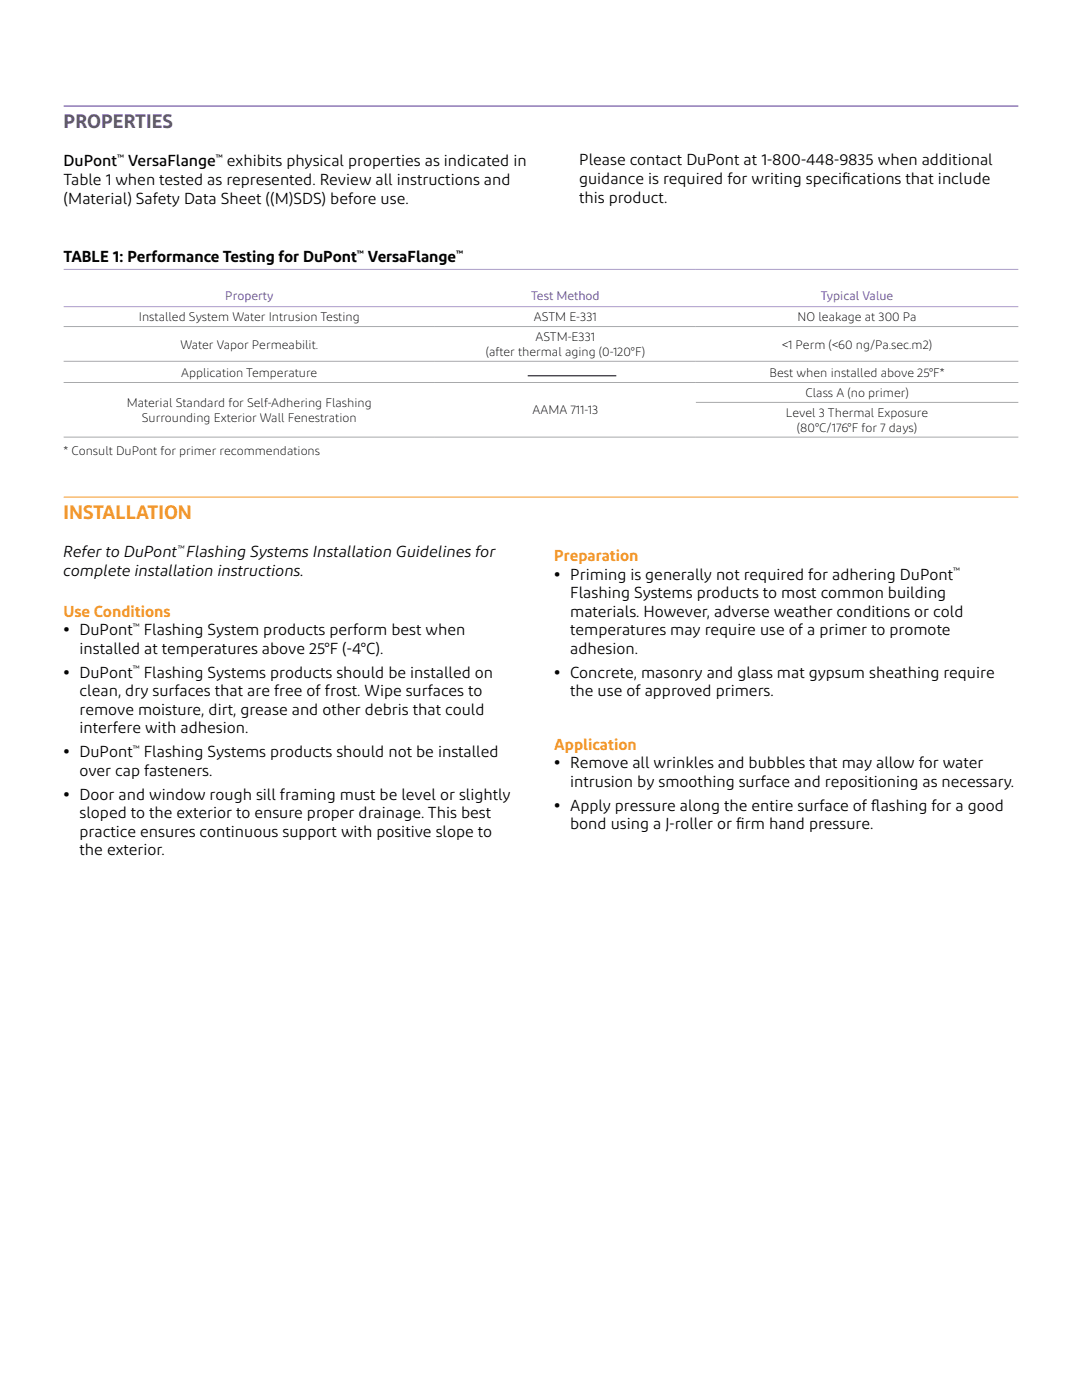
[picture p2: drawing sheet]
<svg xmlns="http://www.w3.org/2000/svg" width="216mm" height="279mm" viewBox="0 0 216 279" stroke-linecap="round" stroke-linejoin="round" font-family="sans-serif">
<defs><g id="words">
<text font-size="3.9" fill="#573393" x="12.7" y="25.5">PROPERTIES</text>
<text font-size="3.9" fill="#f8971f" x="12.7" y="103.5">INSTALLATION</text>
<g font-size="3.2">
<text x="12.7" y="33.1">DuPont VersaFlange exhibits physical properties as indicated in</text>
<text x="115.5" y="32.9">Please contact DuPont at 1-800-448-9835 when additional</text>
<text x="12.7" y="37">Table 1 when tested as represented. Review all instructions and</text>
<text x="12.7" y="40.8">(Material) Safety Data Sheet ((M)SDS) before use.</text>
<text x="115.5" y="36.7">guidance is required for writing specif</text>
<text x="115.5" y="40.6">this product.</text>
<text x="168" y="36.7">ications that include</text>
<text x="12.7" y="52.3">TABLE 1: Performance Testing for DuPont VersaFlange</text>
<text x="12.7" y="111.2">Refer to DuPont Flashing Systems Installation Guidelines for</text>
<text x="12.7" y="115">complete installation instructions.</text>
<text x="110.6" y="115.7">• Priming is generally not required for adhering DuPont</text>
<text x="113.8" y="119.4">Flashing Systems products to most common building</text>
<text x="113.8" y="123.1">materials. However, adverse weather conditions or cold</text>
<text x="12.7" y="126.8">• DuPont Flashing System products perform best when</text>
<text x="15.9" y="130.5">installed at temperatures above 25°F (-4°C).</text>
<text x="113.8" y="126.8">temperatures may require use of a primer to promote</text>
<text x="113.8" y="130.5">adhesion.</text>
<text x="12.7" y="135.2">• DuPont Flashing Systems products should be installed on</text>
<text x="110.6" y="135.2">• Concrete, masonry and glass mat gypsum sheathing require</text>
<text x="15.9" y="138.9">clean, dry surfaces that are free of frost. Wipe surfaces to</text>
<text x="15.9" y="142.6">remove moisture, dirt, grease and other debris that could</text>
<text x="113.8" y="138.9">the use of approved primers.</text>
<text x="15.9" y="146.3">interfere with adhesion.</text>
<text x="12.7" y="151.1">• DuPont Flashing Systems products should not be installed</text>
<text x="15.9" y="154.8">over cap fasteners.</text>
<text x="110.6" y="153.3">• Remove all wrinkles and bubbles that may allow for water</text>
<text x="12.7" y="159.6">• Door and window rough sill framing must be level or slightly</text>
<text x="110.6" y="161.8">• Apply pressure along the entire surface of f</text>
<text x="113.8" y="157">intrusion by smoothing surface and repositioning as necessary.</text>
<text x="173.9" y="161.8">lashing for a good</text>
<text x="15.9" y="163.3">sloped to the exterior to ensure proper drainage. This best</text>
<text x="15.9" y="167">practice ensures continuous support with positive slope to</text>
<text x="113.8" y="165.5">bond using a J-roller or f</text>
<text x="146.9" y="165.5">irm hand pressure.</text>
<text x="15.9" y="170.7">the exterior.</text>
</g>
<g font-size="3.2" fill="#f8971f">
<text x="110.6" y="112">Preparation</text>
<text x="12.7" y="123.1">Use Conditions</text>
<text x="110.6" y="149.6">Application</text>
</g>
<g font-size="2.5" fill="#573393">
<text x="44.9" y="59.8">Property</text>
<text x="106" y="59.8">Test Method</text>
<text x="163.8" y="59.8">Typical Value</text>
</g>
<g font-size="2.5">
<text x="27.7" y="64.1">Installed System Water Intrusion Testing</text>
<text x="106.6" y="64.1">ASTM E-331</text>
<text x="159.2" y="64.1">NO leakage at 300 Pa</text>
<text x="36" y="69.6">Water Vapor Permeabilit.</text>
<text x="96.9" y="71">(after thermal aging (0-120°F)</text>
<text x="106.9" y="68.1">ASTM-E331</text>
<text x="156" y="69.6">&lt;1 Perm (&lt;60 ng/Pa.sec.m2)</text>
<text x="36.2" y="75.1">Application Temperature</text>
<text x="153.6" y="75.1">Best when installed above 25°F*</text>
<text x="25.3" y="81.2">Material Standard for Self-Adhering Flashing</text>
<text x="106.3" y="82.7">AAMA 711-13</text>
<text x="156.8" y="83.2">Level 3 Thermal Exposure</text>
<text x="160.7" y="79.2">Class A (no primer)</text>
<text x="28.3" y="84.2">Surrounding Exterior Wall Fenestration</text>
<text x="159" y="86.2">(80°C/176°F for 7 days)</text>
<text x="12.7" y="90.9">* Consult DuPont for primer recommendations</text>
</g>
<g font-size="1.9">
<text x="23.4" y="32.1">™</text>
<text x="43.1" y="32.1">™</text>
<text x="71.2" y="51.2">™</text>
<text x="91" y="51.2">™</text>
<text x="35.4" y="110.1">™</text>
<text x="190.2" y="114.6">™</text>
<text x="26.5" y="125.7">™</text>
<text x="26.5" y="134.2">™</text>
<text x="26.5" y="150">™</text>
</g>
</g></defs>
<path d="M12.7 65.2h190.5M12.7 72.1h190.5M12.7 76.3h190.5M12.7 87.2h190.5M138.9 80.3h64.3" fill="none" stroke="#a7a9ac" stroke-width=".2"/>
<path d="M12.7 53.8h190.5M12.7 61.2h190.5" fill="none" stroke="#ab9bcb" stroke-width=".2"/>
<path d="M12.7 21.2h190.5" fill="none" stroke="#573393" stroke-width=".2"/>
<path d="M105.3 75h17.7" fill="none" stroke="#000" stroke-width=".2"/>
<path d="M12.7 99.2h190.5" fill="none" stroke="#f8971f" stroke-width=".2"/>
<use href="#words"/>
</svg>
